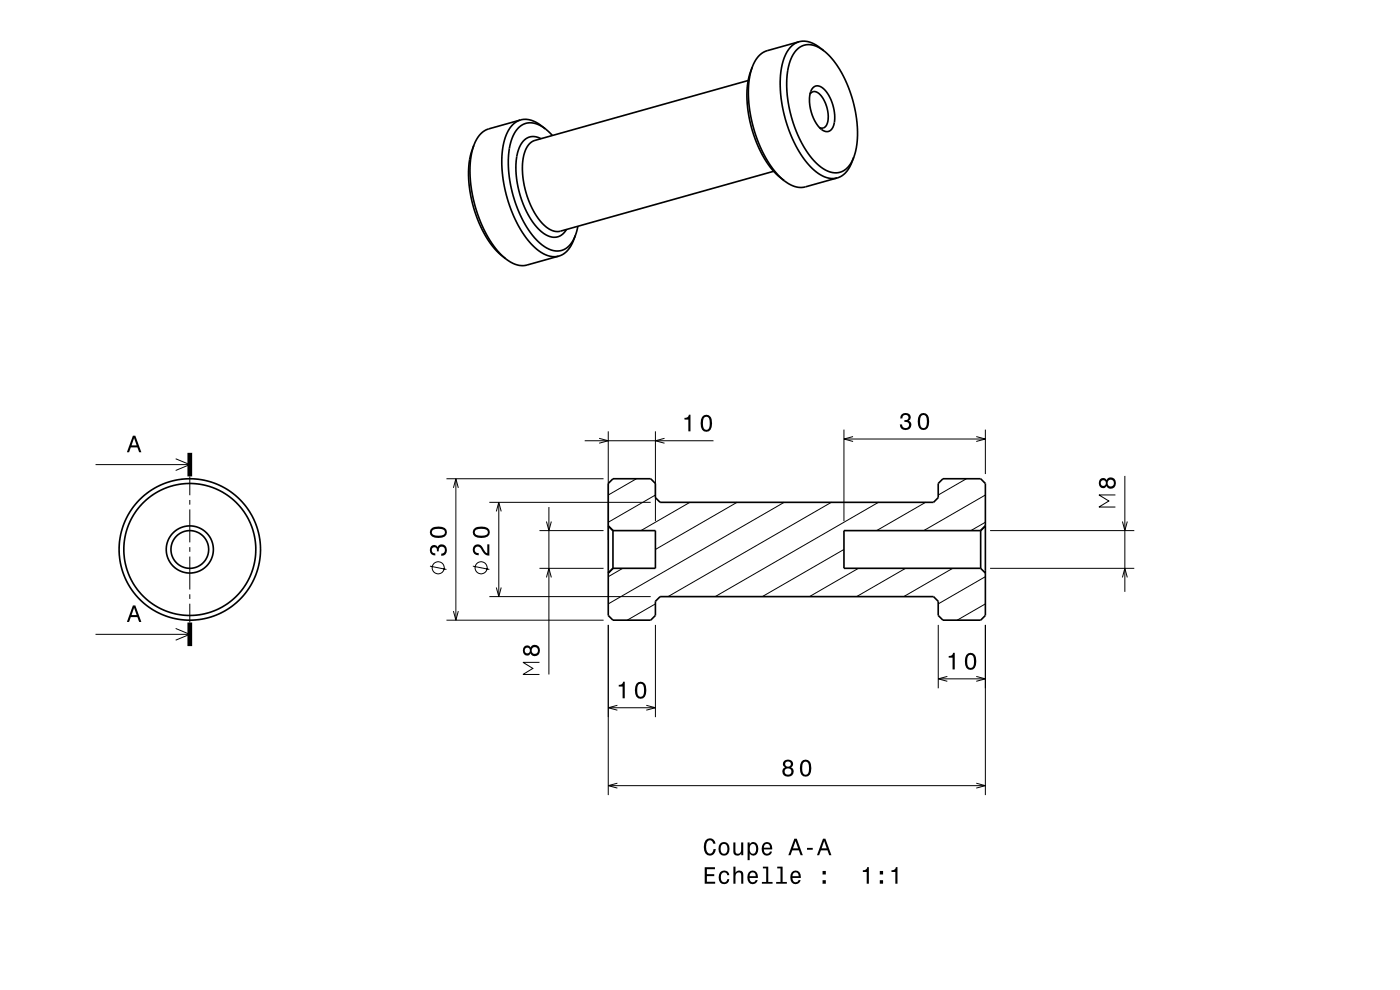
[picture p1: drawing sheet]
<svg xmlns="http://www.w3.org/2000/svg" width="297mm" height="210mm" viewBox="0 0 297 210" stroke-linecap="round" stroke-linejoin="round" font-family="sans-serif">
<g fill="none" stroke="#000" stroke-width=".21">
<path d="M20.3 98.6h20M37.3 97.3l3 1.3-3 1.2M124 93.5h27.4M127.1 93l1.9 .5-1.9 .5M129 91.5v23.1M139 91.5v19.1M141 93l-2 .5 2 .5M179 91.1v19.5M179 93.1h30M181 92.6l-2 .5 2 .5M207.1 92.6l1.9 .5-1.9 .5M209 91.1v9.5"/>
<path d="M40.3 101.1v4M40.3 106.1v1M40.3 108.1v7M40.3 116.1v1M40.3 118.1v7M94.7 101.6h33.3M96.2 103.5l.5-1.9 .5 1.9M96.7 101.6v30M103.8 106.6h34.2M105.3 108.5l.5-1.9 .5 1.9M105.8 106.6v20M114.4 112.6h13.6"/>
<path d="M115.9 110.6l.5 2 .6-2M116.4 107.6v35.5M135 101.6l-6 3.4M139 105l-10 5.8M146.4 106.6l-10.4 6M156.4 106.6l-17.4 10M166.4 106.6l-37.4 21.5M176.4 106.6l-34.7 20M179 116.6l-17.3 10M186.4 106.6l-34.7 20M196.4 106.6l-10.4 6M205 101.6l-6 3.4"/>
<path d="M209 110.8l-3 1.8M209 105l-13 7.6M210 112.6h30.6M236.6 105h-3.5l2.1 1.3-2.1 1.3h3.5M238.1 110.6l.5 2 .5-2M238.6 101v24.6M20.3 134.6h20M37.3 133.3l3 1.3-3 1.2M40.3 126.1v1M40.3 128.1v4M91.2 120.1l3.5 .7M94.7 131.6h33.3"/>
<path d="M96.2 129.6l.5 2 .5-2M100.3 120.1l3.5 .7M103.8 126.6h34.2M105.3 124.6l.5 2 .5-2M114.4 120.6h13.6M115.9 122.5l.5-1.9 .6 1.9M129 132.6v36.1M132.1 120.6l-3.1 1.7M139 128.1l-5.9 3.5M139 132.6v19.5M182.1 120.6l-10.4 6M192.1 120.6l-10.4 6"/>
<path d="M199 132.6v13.4M202.1 120.6l-10.4 6M209 128.1l-5.9 3.5M209 122.3l-10 5.8M209 132.6v36.1M210 120.6h30.6M238.1 122.5l.5-1.9 .5 1.9M114.4 140.5h-3.5l2.1 1.3-2.1 1.3h3.5M129 150.1h10M131 149.6l-2 .5 2 .5M137.1 149.6l1.9 .5-1.9 .5M199 144h10"/>
<path d="M201 143.5l-2 .5 2 .5M207.1 143.5l1.9 .5-1.9 .5M129 166.7h80M131 166.1l-2 .6 2 .5M207.1 166.1l1.9 .6-1.9 .5"/>
<circle cx="93" cy="120.4" r="1.28"/>
<circle cx="102.1" cy="120.4" r="1.28"/>
</g>
<g fill="none" stroke="#000" stroke-width=".35">
<path d="M158.7 17.1l-45.2 12.7a4.6 4.6 0 0 0-2.6 4.2l-.1 2 .2 1.8 .9 3.9 .7 1.8 .9 1.9 1 1.4 1.2 1.2a3.6 3.6 0 0 0 3.2 1l45.2-12.7M159.6 14.2l-.7 2.7-.1 3.2 .3 3.3 .8 3.9 1.3 3.7 1.5 3 1.9 2.6 1.8 1.7M159.6 14.2l-.9 2.7-.2 3.4 .2 3.5 .8 3.6 1.3 3.5 1.7 3.3 1.8 2.3 2.1 1.8M169.5 8.9l1.2-.2 1.3 .3 1.3 .7 1.5 1.1M169.5 8.9l-1.3 .6-1.1 1.3-.8 1.7-.5 1.9-.3 2.3 .1 3 .3 2.6 .7 2.9 .9 2.8 1.1 2.5 1.2 2.2 1.7 2.1 1.5 1.6 1.7 1 1.4 .4 1.5-.1M169.5 8.9l-7.4 2.1-.7 .5-.8 .8-1 1.9M171.8 20a1.28 1.28 0 0 1 2.3 .2 6.5 6.5 0 0 1 1.1 6.5l-.6 .5-.8-.2M172.5 18.6a1.75 1.75 0 0 1 2.6 .6 8.5 8.5 0 0 1 1.6 7.9 1.55 1.55 0 0 1-2.8 0 8.4 8.4 0 0 1-1.7-8.1zM174.8 10.8l1.7 1.6 1.7 2.5 1.5 2.9 1.2 3.3 .7 3.6 .3 3.1-.1 3-.7 2.5M174.8 10.8l-2-1.1-.9-.2h-1l-.8 .3-.9 .6-1.2 1.6-.8 2.5-.3 3.1 .2 3.5 .8 3.9 1.3 3.5 1.6 3.1 1.9 2.5 2 1.7 1 .6 1.1 .2h1l.8-.2 1.4-1.1 1.1-2M100.5 30.8l-.8 2.9-.3 3.1 .3 3.7 .7 3.4 1.4 3.7 1.5 2.9 1.9 2.5 2.1 1.9M100.5 30.8l-.6 2.7-.2 3.2 .3 3.3 .8 3.7 1.1 3.2 1.5 3.3 2 2.8 1.9 1.9"/>
<path d="M110.4 25.4l-7.4 2.2-1.4 1.2-1.1 2M110.4 25.4l-1.3 .7-1 1.2-.8 1.6-.6 2.1-.2 2.3v2.7l.4 2.9 .6 2.9 1 2.8 1.3 2.9 1.3 2.3 1.4 1.8 1.6 1.5 1.6 .9 1.6 .4 1.3-.1M110.4 25.4l1.2-.1 1.3 .3 1.4 .7 1.5 1.1M114.8 29.4a3.1 3.1 0 0 0-4.7 2.1l-.5 1.9-.2 2.6 .3 2.8 .7 2.7 1 2.8 1.3 2.4 1.4 1.8 1.6 1.3a2.97 2.97 0 0 0 4.5-1.1M115.8 27.4l1.4 1.3M115.8 27.4l-2-1.1-.9-.2h-1l-.9 .3-.8 .5-1.2 1.7-.9 2.5-.3 3.1 .3 3.5 .8 3.8 1.2 3.5 1.6 3.2 1.9 2.5 2 1.7 2 .8h.9l.9-.2 .8-.4 .8-.8 1.1-1.9M177.6 37.7l-7.6 2.1-1.8-.4-1.8-1.1M181.1 33.3l-.6 1.7-.8 1.3-1 .9-1.1 .5M118.6 54.3l-7.6 2-1.8-.3-1.9-1.1M122.1 49.9l-.6 1.6-.8 1.3-1 1-1.1 .5M122.6 48l-.5 1.9M129 111.6l1 1"/>
<path d="M130 101.6h8l1 1v3l1 1h58l1-1v-3l1-1h8l1 1v28l-1 1h-8l-1-1v-3l-1-1h-58l-1 1v3l-1 1h-8l-1-1v-28zM130 112.6h9v8h-9M130 112.6v8M208 112.6h-29v8h29M208 112.6v8M209 111.6l-1 1M130 120.6l-1 1M208 120.6l1 1"/>
<circle cx="40.3" cy="116.6" r="14"/>
<circle cx="40.3" cy="116.6" r="15"/>
<circle cx="40.3" cy="116.6" r="4"/>
<circle cx="40.3" cy="116.6" r="5"/>
</g>
<path d="M40.3 96.1v5M40.3 132.1v5" fill="none" stroke="#000" stroke-width="1" stroke-linecap="butt"/>
<g fill="#000">
<path d="M28.2 92.4l-1.3 3.5h.5l.3-1h1.4l.4 1h.5l-1.3-3.5zM28.5 92.9l.5 1.6h-1.1z" fill-rule="evenodd"/>
<path d="M145.2 88.6v.4h.8v2.5h.5v-3.5h-.4a.77 .77 0 0 1-.9 .6zM148.9 88.4a2.67 2.67 0 0 0 .4 3.1 1.14 1.14 0 0 0 1.7-.9 2.31 2.31 0 0 0-.6-2.5l-.6-.1-.5 .1zM149.5 88.5h.7a2.38 2.38 0 0 1 0 2.6h-.7a2.37 2.37 0 0 1 0-2.6z" fill-rule="evenodd"/>
<path d="M191.3 87.9l-.3 .9h.4a.62 .62 0 0 1 .4-.8 .62 .62 0 0 1 .8 .3 .62 .62 0 0 1-.3 .8h-.4v.4a.72 .72 0 0 1 .9 .4 .72 .72 0 0 1-.5 1 .72 .72 0 0 1-.9-.5v-.4h-.5a1.18 1.18 0 0 0 1.5 1.2 1.18 1.18 0 0 0 .6-1.8l-.2-.2a.9 .9 0 0 0 .3-1.1 .9 .9 0 0 0-1-.5zM195 88.1a2.67 2.67 0 0 0 .4 3 1.14 1.14 0 0 0 1.6-.9 2.31 2.31 0 0 0-.6-2.5l-.5-.1-.5 .1zM195.6 88.1h.6a2.37 2.37 0 0 1 0 2.6h-.6a2.37 2.37 0 0 1 0-2.6z" fill-rule="evenodd"/>
<path d="M91.4 115.9a1.17 1.17 0 0 0-.1 1.3 1.17 1.17 0 0 0 1 .6v-.4a.62 .62 0 0 1-.7-.4 .62 .62 0 0 1 .3-.8 .62 .62 0 0 1 .8 .3v.4h.4a.72 .72 0 0 1 .4-.9 .72 .72 0 0 1 1 .5 .72 .72 0 0 1-.6 .9h-.3v.5a1.18 1.18 0 0 0 1.2-1.5 1.18 1.18 0 0 0-1.8-.6l-.2 .2a.86 .86 0 0 0-1.4-.1zM91.6 112a1.13 1.13 0 0 0-.4 1.2 1.13 1.13 0 0 0 1 .8 2.28 2.28 0 0 0 2.5-.6 1.14 1.14 0 0 0-.9-1.6 2.85 2.85 0 0 0-2.2 .2zM91.7 112.6a2.37 2.37 0 0 1 2.6 0v.6a2.37 2.37 0 0 1-2.6 0z" fill-rule="evenodd"/>
<path d="M100.6 115.8a1.2 1.2 0 0 0-.2 1.3 1.2 1.2 0 0 0 1.2 .7v-.5a.7 .7 0 0 1-.9-.5 .7 .7 0 0 1 .5-.8 .7 .7 0 0 1 .9 .5 1.8 1.8 0 0 0 1.7 1.4v-2.4h-.4v1.9a2.19 2.19 0 0 1-1.2-1.5 1.11 1.11 0 0 0-1.6-.1zM100.7 112a1.13 1.13 0 0 0-.4 1.2 1.13 1.13 0 0 0 1 .8 2.28 2.28 0 0 0 2.5-.6 1.14 1.14 0 0 0-.9-1.6 2.86 2.86 0 0 0-2.2 .2zM100.8 112.6a2.37 2.37 0 0 1 2.6 0v.6a2.37 2.37 0 0 1-2.6 0z" fill-rule="evenodd"/>
<path d="M233.4 101.7a1.05 1.05 0 0 0-.2 1.3 1.05 1.05 0 0 0 1.3 .4l.2-.3a1.11 1.11 0 0 0 1.6 .4 1.11 1.11 0 0 0 .3-1.5 1.03 1.03 0 0 0-.9-.7 1.03 1.03 0 0 0-1 .5l-.1-.2a.85 .85 0 0 0-1.2 .1zM234.9 102.5a.75 .75 0 0 1 1.5 0 .75 .75 0 0 1-1.5 0zM233.5 102.5a.6 .6 0 0 1 1.2 0 .6 .6 0 0 1-1.2 0z" fill-rule="evenodd"/>
<path d="M28.2 128.4l-1.3 3.5h.5l.3-1h1.4l.4 1h.5l-1.3-3.5zM28.5 128.9l.5 1.6h-1.1z" fill-rule="evenodd"/>
<path d="M111.2 137.2a1.06 1.06 0 0 0-.2 1.3 1.06 1.06 0 0 0 1.3 .5l.3-.4a1.11 1.11 0 0 0 1.5 .4 1.11 1.11 0 0 0 .4-1.5 1.03 1.03 0 0 0-1-.7 1.03 1.03 0 0 0-.9 .6l-.2-.2a.85 .85 0 0 0-1.2 0zM112.8 138a.71 .71 0 0 1 1.4 0 .71 .71 0 0 1-1.4 0zM111.3 138a.6 .6 0 0 1 1.2 0 .6 .6 0 0 1-1.2 0z" fill-rule="evenodd"/>
<path d="M131.3 145.3v.3h.8v2.5h.4v-3.5h-.3a.77 .77 0 0 1-.9 .7zM135 145.1a2.67 2.67 0 0 0 .4 3 1.14 1.14 0 0 0 1.6-.9 2.31 2.31 0 0 0-.6-2.5l-.5-.1-.5 .1zM135.6 145.1h.6a2.36 2.36 0 0 1 0 2.6h-.6a2.38 2.38 0 0 1 0-2.6z" fill-rule="evenodd"/>
<path d="M201.3 139.2v.3h.8v2.5h.4v-3.5h-.3a.77 .77 0 0 1-.9 .7zM205 138.9a2.68 2.68 0 0 0 .4 3.1 1.14 1.14 0 0 0 1.6-.9 2.31 2.31 0 0 0-.6-2.5l-.5-.1-.5 .1zM205.6 139h.6a2.38 2.38 0 0 1 0 2.6h-.6a2.37 2.37 0 0 1 0-2.6z" fill-rule="evenodd"/>
<path d="M166.4 161.4a.83 .83 0 0 0 .1 1.4 1.11 1.11 0 0 0-.4 1.5 1.11 1.11 0 0 0 1.6 .4 1.03 1.03 0 0 0 .7-.9 1.03 1.03 0 0 0-.6-1 .89 .89 0 0 0 .4-1.1 .89 .89 0 0 0-1-.6zM166.5 163.7a.71 .71 0 0 1 1.4 0 .71 .71 0 0 1-1.4 0zM166.6 162.1a.59 .59 0 0 1 1.1 0 .59 .59 0 0 1-1.1 0zM170 161.6a2.68 2.68 0 0 0 .4 3 1.14 1.14 0 0 0 1.6-.9 2.31 2.31 0 0 0-.6-2.5l-.5-.1-.5 .1zM170.6 161.6h.6a2.37 2.37 0 0 1 0 2.7h-.6a2.38 2.38 0 0 1 0-2.7z" fill-rule="evenodd"/>
<path d="M149.5 184v3.5h2.2v-.5h-1.7v-1.1h1.5v-.5h-1.5v-1h1.7v-.4zM152.8 185a1.52 1.52 0 0 0 .8 2.6 1.05 1.05 0 0 0 1.1-1.1h-.4a.67 .67 0 0 1-.6 .7 .67 .67 0 0 1-.7-.6 1.11 1.11 0 0 1 .6-1.6 .6 .6 0 0 1 .7 .6h.4a1.09 1.09 0 0 0-.7-.9 1.09 1.09 0 0 0-1.2 .3zM155.6 183.8v3.7h.4v-1.6a.63 .63 0 0 1 .4-.8 .63 .63 0 0 1 .8 .4v2h.5v-1.8a.88 .88 0 0 0-.6-1 .88 .88 0 0 0-1.1 .4v-1.3zM158.9 185a1.54 1.54 0 0 0 .7 2.6 1.06 1.06 0 0 0 1.1-.9h-.4l-.2 .3-.4 .2a.76 .76 0 0 1-.7-1h1.8a1.17 1.17 0 0 0-.5-1.3 1.17 1.17 0 0 0-1.4 .1zM159.2 185.3a.66 .66 0 0 1 .8-.2 .66 .66 0 0 1 .3 .8h-1.3zM161.8 183.8v.4h.7v2.9h-.9v.4h2.3v-.4h-.9v-3.3zM164.9 183.8v.4h.7v2.9h-.9v.4h2.2v-.4h-.9v-3.3zM168 185a1.54 1.54 0 0 0 .8 2.6 1.06 1.06 0 0 0 1-.9h-.4l-.2 .3-.4 .2a.76 .76 0 0 1-.7-1h1.8a1.17 1.17 0 0 0-.5-1.3 1.17 1.17 0 0 0-1.4 .1zM168.3 185.3a.66 .66 0 0 1 .8-.2 .66 .66 0 0 1 .3 .8h-1.3zM174.5 186.7v.8h.7v-.8zM174.5 184.7v.8h.7v-.8z" fill-rule="evenodd"/>
<path d="M149.7 178.3a2.52 2.52 0 0 0 .4 3.1 1.27 1.27 0 0 0 1.8-1.3h-.5a.82 .82 0 0 1-1.1 .9 2.08 2.08 0 0 1 0-2.7 .72 .72 0 0 1 1 .7h.5a1.19 1.19 0 0 0-.8-1.1 1.19 1.19 0 0 0-1.3 .4zM152.7 179a1.53 1.53 0 0 0 .9 2.5 1.48 1.48 0 0 0 1.2-1.4 1.48 1.48 0 0 0-1.2-1.5l-.5 .1zM153.1 179.3a.67 .67 0 0 1 .7-.3 .67 .67 0 0 1 .5 .6 1.11 1.11 0 0 1-.7 1.5 1.17 1.17 0 0 1-.5-1.8zM155.6 178.7v1.8a.89 .89 0 0 0 .6 1 .89 .89 0 0 0 1.1-.5v.4h.4v-2.7h-.5v1.6a.65 .65 0 0 1-.4 .7 .65 .65 0 0 1-.8-.3v-2zM158.6 178.7v3.8h.4v-1.5a.93 .93 0 0 0 1 .5 .93 .93 0 0 0 .8-.8 1.5 1.5 0 0 0-1-2.1l-.4 .1-.4 .4v-.4zM159.2 179.3a.63 .63 0 0 1 .7-.3 .63 .63 0 0 1 .5 .6 1.13 1.13 0 0 1-.7 1.5 1.18 1.18 0 0 1-.5-1.8zM161.9 179a1.54 1.54 0 0 0 .8 2.5 1.06 1.06 0 0 0 1.1-.9h-.5l-.2 .4-.4 .1a.76 .76 0 0 1-.7-.9h1.8a1.16 1.16 0 0 0-.5-1.4 1.16 1.16 0 0 0-1.4 .2zM162.2 179.2a.66 .66 0 0 1 .8-.1 .66 .66 0 0 1 .4 .7h-1.4zM168.5 177.9l-1.3 3.5h.5l.4-1h1.4l.3 1h.5l-1.3-3.5zM168.8 178.4l.5 1.6h-1.1zM171.2 179.9v.4h1.2v-.4zM174.6 177.9l-1.3 3.5h.5l.3-1h1.4l.4 1h.5l-1.3-3.5zM174.8 178.4l.6 1.6h-1.1z" fill-rule="evenodd"/>
<path d="M183 184.6v.4h.9v2.5h.4v-3.6h-.3a.77 .77 0 0 1-1 .7zM186.6 186.7v.8h.7v-.8zM186.6 184.7v.8h.7v-.8zM189.1 184.6v.4h.8v2.5h.5v-3.6h-.3a.78 .78 0 0 1-1 .7z" fill-rule="evenodd"/>
</g>
</svg>
